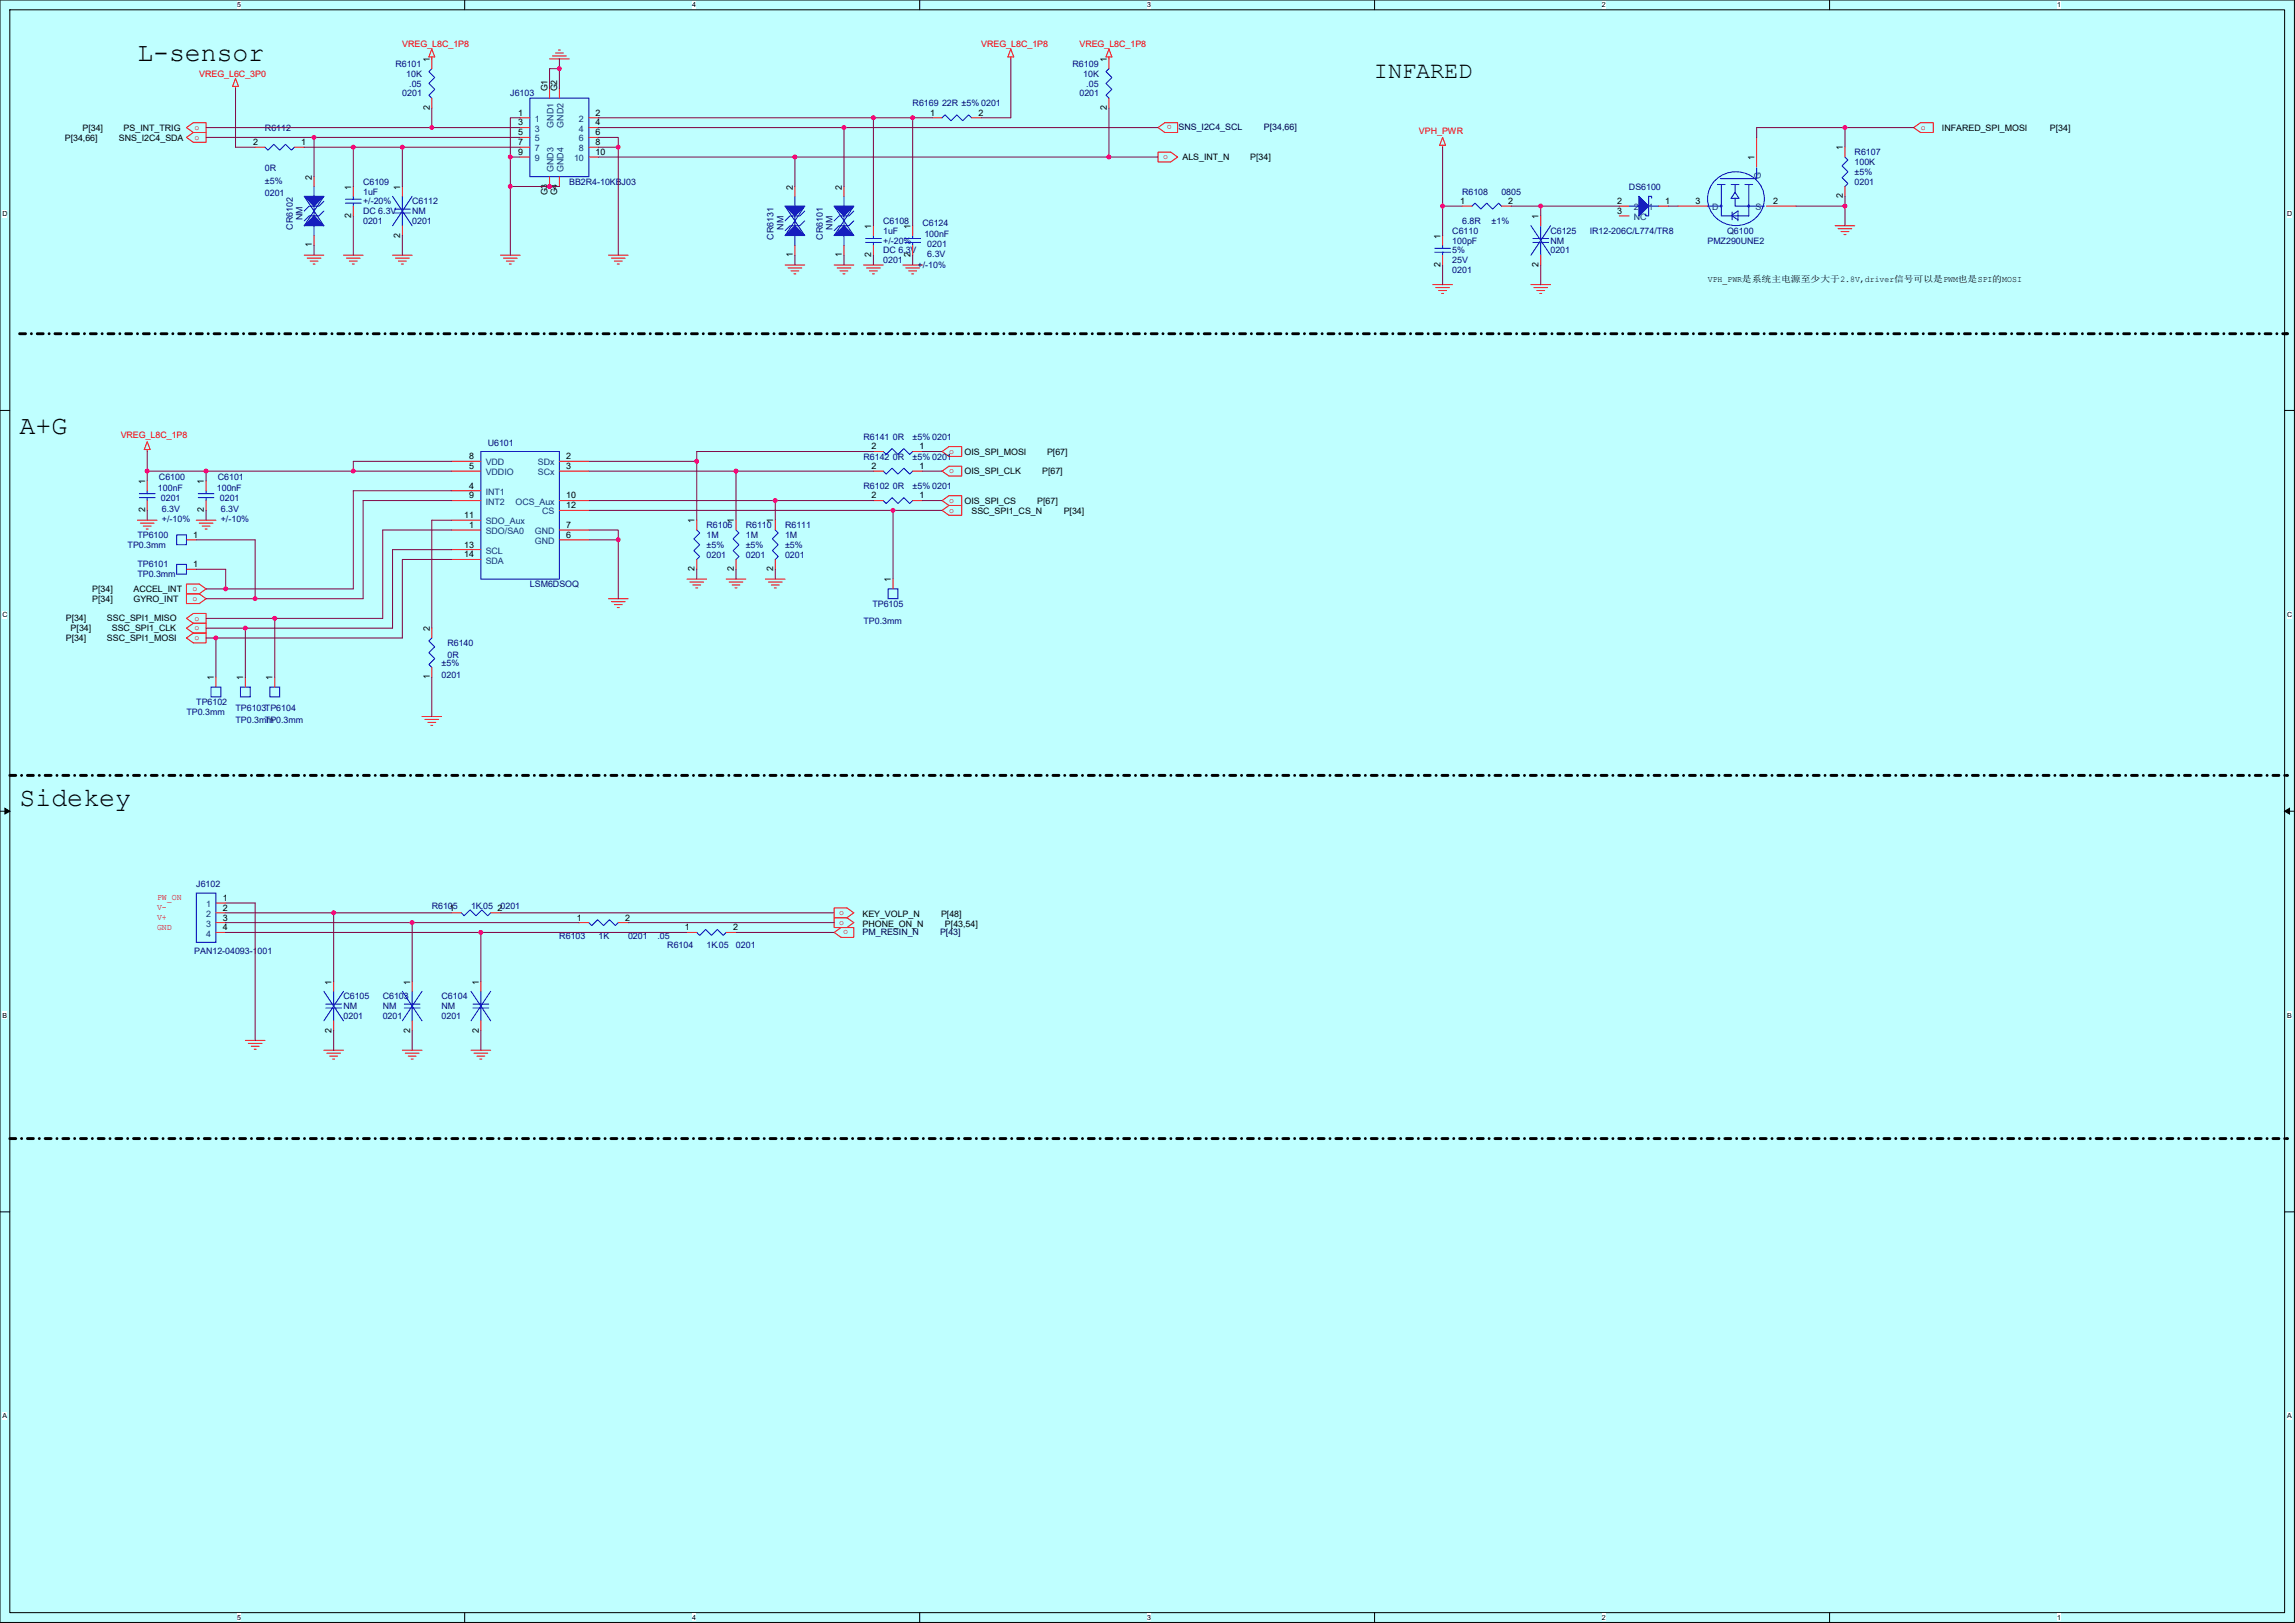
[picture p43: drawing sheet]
<svg xmlns="http://www.w3.org/2000/svg" width="297mm" height="210mm" viewBox="0 0 297 210" stroke-linecap="round" stroke-linejoin="round" font-family="sans-serif">
<defs><g id="words">
<g font-size="3.4">
<text x="17.8" y="7.8">L-sensor</text>
<text x="2.5" y="56.1">A+G</text>
<text x="2.5" y="104.4">Sidekey</text>
</g>
<text font-size="3" x="177.8" y="10.1">INFARED</text>
<g font-size="1.1" fill="#f00">
<text x="25.8" y="9.9">VREG_L6C_3P0</text>
<text x="52.1" y="6.1">VREG_L8C_1P8</text>
<text x="127" y="6.1">VREG_L8C_1P8</text>
<text x="139.7" y="6.1">VREG_L8C_1P8</text>
<text x="25.2" y="16.8">o</text>
<text x="151.7" y="16.2" transform="rotate(-180 151.7 16.2)">o</text>
<text x="183.6" y="17.3">VPH_PWR</text>
<text x="248.6" y="16.8">o</text>
<text x="25.2" y="18.1">o</text>
<text x="150.5" y="20.6">o</text>
<text x="15.6" y="56.7">VREG_L8C_1P8</text>
<text x="122.8" y="58.7">o</text>
<text x="122.8" y="61.3">o</text>
<text x="122.8" y="65.1">o</text>
<text x="122.8" y="66.3">o</text>
<text x="24.9" y="76.5">o</text>
<text x="24.9" y="77.8">o</text>
<text x="25.2" y="80.3">o</text>
<text x="25.2" y="81.6">o</text>
<text x="25.2" y="82.8">o</text>
<text x="20.3" y="116.5">PW_ON</text>
<text x="20.3" y="119">V+</text>
<text x="20.3" y="117.8">V-</text>
<text x="108.6" y="118.4">o</text>
<text x="108.6" y="119.7">o</text>
<text x="20.3" y="120.3">GND</text>
<text x="109.7" y="120.3" transform="rotate(-180 109.7 120.3)">o</text>
</g>
<g font-size="1.1" fill="#000080">
<text x="51.2" y="8.7">R6101</text>
<text x="52.6" y="9.9">10K</text>
<text x="53" y="11.2">.05</text>
<text x="138.8" y="8.7">R6109</text>
<text x="140.2" y="9.9">10K</text>
<text x="140.6" y="11.2">.05</text>
<text x="34.3" y="16.9">R6112</text>
<text x="52.1" y="12.5">0201</text>
<text x="66" y="12.5">J6103</text>
<text x="118.1" y="13.7">R6169 22R ±5% 0201</text>
<text x="139.7" y="12.5">0201</text>
<text x="34.3" y="22.1">0R</text>
<text x="34.3" y="23.8">±5%</text>
<text x="47" y="23.9">C6109</text>
<text x="73.7" y="23.9">BB2R4-10KBJ03</text>
<text x="240" y="20.1">R6107</text>
<text x="240" y="21.4">100K</text>
<text x="240" y="22.6">±5%</text>
<text x="240" y="23.9">0201</text>
<text x="34.3" y="25.4">0201</text>
<text x="37.9" y="29.7" transform="rotate(-90 37.9 29.7)">CR6102</text>
<text x="39.2" y="28.5" transform="rotate(-90 39.2 28.5)">NM</text>
<text x="47" y="25.2">1uF</text>
<text x="47" y="29">0201</text>
<text x="47" y="27.7">DC 6.3V</text>
<text x="47" y="26.4">+/-20%</text>
<text x="53.3" y="26.4">C6112</text>
<text x="53.3" y="27.7">NM</text>
<text x="53.3" y="29">0201</text>
<text x="101.4" y="29.7" transform="rotate(-90 101.4 29.7)">NM</text>
<text x="107.7" y="29.7" transform="rotate(-90 107.7 29.7)">NM</text>
<text x="114.3" y="29">C6108</text>
<text x="119.4" y="29.2">C6124</text>
<text x="189.2" y="25.2">R6108</text>
<text x="189.2" y="29">6.8R</text>
<text x="193" y="29">±1%</text>
<text x="194.3" y="25.2">0805</text>
<text x="210.8" y="24.5">DS6100</text>
<text x="100.1" y="31" transform="rotate(-90 100.1 31)">CR6131</text>
<text x="106.5" y="31" transform="rotate(-90 106.5 31)">CR6101</text>
<text x="114.3" y="30.2">1uF</text>
<text x="114.3" y="34.1">0201</text>
<text x="114.3" y="32.8">DC 6.3V</text>
<text x="114.3" y="31.5">+/-20%</text>
<text x="118.7" y="34.7">+/-10%</text>
<text x="119.6" y="30.6">100nF</text>
<text x="120" y="31.9">0201</text>
<text x="120" y="33.3">6.3V</text>
<text x="187.9" y="30.2">C6110</text>
<text x="187.9" y="31.5">100pF</text>
<text x="187.9" y="35.3">0201</text>
<text x="187.9" y="34.1">25V</text>
<text x="187.9" y="32.8">5%</text>
<text x="200.6" y="30.2">C6125</text>
<text x="200.6" y="31.5">NM</text>
<text x="200.6" y="32.8">0201</text>
<text x="205.7" y="30.2">IR12-206C/L774/TR8</text>
<text x="221" y="31.5">PMZ290UNE2</text>
<text x="223.5" y="30.2">Q6100</text>
<text x="63.1" y="57.7">U6101</text>
<text x="111.7" y="59.5">R6142 0R</text>
<text x="111.7" y="56.9">R6141 0R</text>
<text x="118.1" y="59.5">±5% 0201</text>
<text x="118.1" y="56.9">±5% 0201</text>
<text x="20.4" y="63.5">100nF</text>
<text x="20.6" y="62.1">C6100</text>
<text x="20.8" y="64.8">0201</text>
<text x="28.1" y="63.5">100nF</text>
<text x="28.2" y="62.1">C6101</text>
<text x="28.4" y="64.8">0201</text>
<text x="111.7" y="63.3">R6102 0R</text>
<text x="118.1" y="63.3">±5% 0201</text>
<text x="16.5" y="70.9">TP0.3mm</text>
<text x="17.8" y="69.6">TP6100</text>
<text x="21" y="66.2">6.3V</text>
<text x="21" y="67.6">+/-10%</text>
<text x="28.6" y="66.2">6.3V</text>
<text x="28.6" y="67.6">+/-10%</text>
<text x="91.4" y="68.3">R6106</text>
<text x="91.4" y="69.6">1M</text>
<text x="91.4" y="70.9">±5%</text>
<text x="96.5" y="68.3">R6110</text>
<text x="96.5" y="69.6">1M</text>
<text x="96.5" y="70.9">±5%</text>
<text x="101.6" y="68.3">R6111</text>
<text x="101.6" y="69.6">1M</text>
<text x="101.6" y="70.9">±5%</text>
<text x="17.8" y="73.4">TP6101</text>
<text x="17.8" y="74.7">TP0.3mm</text>
<text x="68.6" y="76">LSM6DSOQ</text>
<text x="91.4" y="72.2">0201</text>
<text x="96.5" y="72.2">0201</text>
<text x="101.6" y="72.2">0201</text>
<text x="57.9" y="83.6">R6140</text>
<text x="111.7" y="80.8">TP0.3mm</text>
<text x="112.9" y="78.5">TP6105</text>
<text x="57.1" y="86.1">±5%</text>
<text x="57.1" y="87.8">0201</text>
<text x="57.9" y="85.1">0R</text>
<text x="24.1" y="92.5">TP0.3mm</text>
<text x="25.4" y="91.2">TP6102</text>
<text x="30.5" y="92">TP6103TP6104</text>
<text x="30.5" y="93.5">TP0.3mm</text>
<text x="34.3" y="93.5">TP0.3mm</text>
<text x="25.4" y="114.8">J6102</text>
<text x="55.9" y="117.6">R6105</text>
<text x="61" y="117.6">1K.05</text>
<text x="25.1" y="123.5">PAN12-04093-1001</text>
<text x="72.4" y="121.4">R6103</text>
<text x="77.5" y="121.4">1K</text>
<text x="81.3" y="121.4">0201</text>
<text x="85.1" y="121.4">.05</text>
<text x="86.4" y="122.7">R6104</text>
<text x="91.4" y="122.7">1K.05</text>
<text x="95.2" y="122.7">0201</text>
<text x="44.4" y="129.3">C6105</text>
<text x="44.4" y="130.6">NM</text>
<text x="44.4" y="131.8">0201</text>
<text x="49.5" y="129.3">C6103</text>
<text x="49.5" y="130.6">NM</text>
<text x="49.5" y="131.8">0201</text>
<text x="57.1" y="129.3">C6104</text>
<text x="57.1" y="130.6">NM</text>
<text x="57.1" y="131.8">0201</text>
</g>
<g font-size="1.1">
<text x="55.6" y="8" transform="rotate(-90 55.6 8)">1</text>
<text x="70.8" y="11.8" transform="rotate(-90 70.8 11.8)">G1</text>
<text x="72.1" y="11.8" transform="rotate(-90 72.1 11.8)">G2</text>
<text x="143.2" y="8" transform="rotate(-90 143.2 8)">1</text>
<text x="10.7" y="16.9">P[34]</text>
<text x="16" y="16.9">PS_INT_TRIG</text>
<text x="55.6" y="14.2" transform="rotate(-90 55.6 14.2)">2</text>
<text x="67.1" y="15">1</text>
<text x="67.1" y="16.2">3</text>
<text x="67.1" y="17.5">5</text>
<text x="77.1" y="15">2</text>
<text x="77.1" y="16.2">4</text>
<text x="77.1" y="17.5">6</text>
<text x="120.4" y="15">1</text>
<text x="126.6" y="15">2</text>
<text x="143.2" y="14.2" transform="rotate(-90 143.2 14.2)">2</text>
<text x="251.3" y="16.9">INFARED_SPI_MOSI</text>
<text x="265.3" y="16.9">P[34]</text>
<text x="8.4" y="18.2">P[34,66]</text>
<text x="15.4" y="18.2">SNS_I2C4_SDA</text>
<text x="32.8" y="18.8">2</text>
<text x="39" y="18.8">1</text>
<text x="40.4" y="23.3" transform="rotate(-90 40.4 23.3)">2</text>
<text x="67.1" y="18.8">7</text>
<text x="67.1" y="20">9</text>
<text x="77.1" y="18.8">8</text>
<text x="77.1" y="20">10</text>
<text x="153" y="20.7">ALS_INT_N</text>
<text x="161.8" y="20.7">P[34]</text>
<text x="227.1" y="20.7" transform="rotate(-90 227.1 20.7)">1</text>
<text x="238.5" y="19.4" transform="rotate(-90 238.5 19.4)">1</text>
<text x="45.4" y="28.2" transform="rotate(-90 45.4 28.2)">2</text>
<text x="45.4" y="24.5" transform="rotate(-90 45.4 24.5)">1</text>
<text x="51.8" y="24.5" transform="rotate(-90 51.8 24.5)">1</text>
<text x="70.8" y="25.3" transform="rotate(-90 70.8 25.3)">G3</text>
<text x="72.1" y="25.3" transform="rotate(-90 72.1 25.3)">G4</text>
<text x="102.6" y="24.5" transform="rotate(-90 102.6 24.5)">2</text>
<text x="108.9" y="24.5" transform="rotate(-90 108.9 24.5)">2</text>
<text x="112.8" y="29.6" transform="rotate(-90 112.8 29.6)">1</text>
<text x="117.8" y="29.6" transform="rotate(-90 117.8 29.6)">1</text>
<text x="189" y="26.4">1</text>
<text x="195.2" y="26.4">2</text>
<text x="199.1" y="28.3" transform="rotate(-90 199.1 28.3)">1</text>
<text x="209.3" y="26.4">2</text>
<text x="209.3" y="27.7">3</text>
<text x="215.5" y="26.4">1</text>
<text x="219.4" y="26.4">3</text>
<text x="229.5" y="26.4">2</text>
<text x="238.5" y="25.7" transform="rotate(-90 238.5 25.7)">2</text>
<text x="40.4" y="32" transform="rotate(-90 40.4 32)">1</text>
<text x="51.8" y="30.8" transform="rotate(-90 51.8 30.8)">2</text>
<text x="102.6" y="33.3" transform="rotate(-90 102.6 33.3)">1</text>
<text x="108.9" y="33.3" transform="rotate(-90 108.9 33.3)">1</text>
<text x="112.8" y="33.3" transform="rotate(-90 112.8 33.3)">2</text>
<text x="117.8" y="33.3" transform="rotate(-90 117.8 33.3)">2</text>
<text x="186.4" y="34.6" transform="rotate(-90 186.4 34.6)">2</text>
<text x="186.4" y="30.9" transform="rotate(-90 186.4 30.9)">1</text>
<text x="199.1" y="34.6" transform="rotate(-90 199.1 34.6)">2</text>
<text x="221" y="36.5">VPH_PWR是系统主电源至少大于2.8V,driver信号可以是PWM也是SPI的MOSI</text>
<text x="60.7" y="59.4">8</text>
<text x="73.3" y="59.4">2</text>
<text x="112.8" y="58.1">2</text>
<text x="119" y="58.1">1</text>
<text x="124.8" y="58.8">OIS_SPI_MOSI</text>
<text x="135.5" y="58.8">P[67]</text>
<text x="18.8" y="62.6" transform="rotate(-90 18.8 62.6)">1</text>
<text x="26.4" y="62.6" transform="rotate(-90 26.4 62.6)">1</text>
<text x="60.7" y="63.2">4</text>
<text x="60.7" y="60.7">5</text>
<text x="60.7" y="64.5">9</text>
<text x="73.3" y="60.7">3</text>
<text x="73.3" y="64.5">10</text>
<text x="73.3" y="65.8">12</text>
<text x="112.8" y="60.7">2</text>
<text x="112.8" y="64.5">2</text>
<text x="119" y="60.7">1</text>
<text x="119" y="64.5">1</text>
<text x="124.8" y="61.4">OIS_SPI_CLK</text>
<text x="124.8" y="65.2">OIS_SPI_CS</text>
<text x="134.2" y="65.2">P[67]</text>
<text x="134.9" y="61.4">P[67]</text>
<text x="18.8" y="66.3" transform="rotate(-90 18.8 66.3)">2</text>
<text x="25" y="69.6">1</text>
<text x="26.4" y="66.3" transform="rotate(-90 26.4 66.3)">2</text>
<text x="60.1" y="67">11</text>
<text x="60.1" y="70.8">13</text>
<text x="60.7" y="68.3">1</text>
<text x="73.3" y="69.6">6</text>
<text x="73.3" y="68.3">7</text>
<text x="89.9" y="67.7" transform="rotate(-90 89.9 67.7)">1</text>
<text x="95" y="67.7" transform="rotate(-90 95 67.7)">1</text>
<text x="100.1" y="67.7" transform="rotate(-90 100.1 67.7)">1</text>
<text x="125.7" y="66.4">SSC_SPI1_CS_N</text>
<text x="137.7" y="66.4">P[34]</text>
<text x="11.9" y="76.6">P[34]</text>
<text x="11.9" y="77.9">P[34]</text>
<text x="17.3" y="76.6">ACCEL_INT</text>
<text x="17.3" y="77.9">GYRO_INT</text>
<text x="25" y="73.4">1</text>
<text x="60.1" y="72.1">14</text>
<text x="89.9" y="73.9" transform="rotate(-90 89.9 73.9)">2</text>
<text x="95" y="73.9" transform="rotate(-90 95 73.9)">2</text>
<text x="100.1" y="73.9" transform="rotate(-90 100.1 73.9)">2</text>
<text x="115.3" y="75.3" transform="rotate(-90 115.3 75.3)">1</text>
<text x="8.5" y="80.4">P[34]</text>
<text x="8.5" y="83">P[34]</text>
<text x="9.1" y="81.7">P[34]</text>
<text x="13.8" y="80.4">SSC_SPI1_MISO</text>
<text x="13.8" y="83">SSC_SPI1_MOSI</text>
<text x="14.5" y="81.7">SSC_SPI1_CLK</text>
<text x="55.6" y="81.7" transform="rotate(-90 55.6 81.7)">2</text>
<text x="27.7" y="88" transform="rotate(-90 27.7 88)">1</text>
<text x="31.5" y="88" transform="rotate(-90 31.5 88)">1</text>
<text x="35.3" y="88" transform="rotate(-90 35.3 88)">1</text>
<text x="55.6" y="87.9" transform="rotate(-90 55.6 87.9)">1</text>
<text x="28.8" y="117.8">2</text>
<text x="28.8" y="119.1">3</text>
<text x="28.8" y="116.6">1</text>
<text x="58.2" y="117.8">1</text>
<text x="64.4" y="117.8">20201</text>
<text x="74.7" y="119.1">1</text>
<text x="80.9" y="119.1">2</text>
<text x="111.6" y="118.6">KEY_VOLP_N</text>
<text x="111.6" y="119.9">PHONE_ON_N</text>
<text x="121.8" y="118.6">P[48]</text>
<text x="122.3" y="119.9">P[43,54]</text>
<text x="28.8" y="120.4">4</text>
<text x="88.6" y="120.4">1</text>
<text x="94.9" y="120.4">2</text>
<text x="42.9" y="127.4" transform="rotate(-90 42.9 127.4)">1</text>
<text x="53.1" y="127.4" transform="rotate(-90 53.1 127.4)">1</text>
<text x="62" y="127.4" transform="rotate(-90 62 127.4)">1</text>
<text x="42.9" y="133.6" transform="rotate(-90 42.9 133.6)">2</text>
<text x="53.1" y="133.6" transform="rotate(-90 53.1 133.6)">2</text>
<text x="62" y="133.6" transform="rotate(-90 62 133.6)">2</text>
</g>
<g font-size="1.1" fill="#004080">
<text x="69.2" y="15.8">1</text>
<text x="69.2" y="17">3</text>
<text x="71.6" y="16.5" transform="rotate(-90 71.6 16.5)">GND1</text>
<text x="72.9" y="16.5" transform="rotate(-90 72.9 16.5)">GND2</text>
<text x="74.9" y="15.8">2</text>
<text x="74.9" y="17">4</text>
<text x="69.2" y="18.3">5</text>
<text x="69.2" y="19.6">7</text>
<text x="69.2" y="20.8">9</text>
<text x="71.6" y="22.2" transform="rotate(-90 71.6 22.2)">GND3</text>
<text x="72.9" y="22.2" transform="rotate(-90 72.9 22.2)">GND4</text>
<text x="74.3" y="20.8">10</text>
<text x="74.9" y="18.3">6</text>
<text x="74.9" y="19.6">8</text>
<text x="227.9" y="23.1" transform="rotate(-90 227.9 23.1)">G</text>
<text x="211.4" y="27.2">2</text>
<text x="211.4" y="28.5">NC</text>
<text x="213.3" y="27.2">1</text>
<text x="221.6" y="27.2">D</text>
<text x="227.2" y="27.2">S</text>
<text x="62.9" y="64">INT1</text>
<text x="62.9" y="61.5">VDDIO</text>
<text x="62.9" y="60.2">VDD</text>
<text x="62.9" y="65.3">INT2</text>
<text x="66.7" y="65.3">OCS_Aux</text>
<text x="69.6" y="60.2">SDx</text>
<text x="69.6" y="61.5">SCx</text>
<text x="62.9" y="69.1">SDO/SA0</text>
<text x="62.9" y="67.8">SDO_Aux</text>
<text x="62.9" y="71.6">SCL</text>
<text x="69.2" y="70.4">GND</text>
<text x="69.2" y="69.1">GND</text>
<text x="70.2" y="66.6">CS</text>
<text x="62.9" y="72.9">SDA</text>
<text x="26.7" y="118.6">2</text>
<text x="26.7" y="119.9">3</text>
<text x="26.7" y="117.4">1</text>
<text x="26.7" y="121.2">4</text>
</g>
<g font-size="1.1" fill="#000040">
<text x="152.5" y="16.8">SNS_I2C4_SCL</text>
<text x="163.6" y="16.8">P[34,66]</text>
<text x="111.6" y="120.9">PM_RESIN_N</text>
<text x="121.7" y="120.9">P[43]</text>
</g>
<g font-size=".9">
<text x="30.7" y=".9">5</text>
<text x="89.6" y=".9">4</text>
<text x="148.4" y=".9">3</text>
<text x="207.3" y=".9">2</text>
<text x="266.2" y=".9">1</text>
<text x=".3" y="28">D</text>
<text x="296" y="28">D</text>
<text x=".3" y="79.8">C</text>
<text x="296" y="79.8">C</text>
<text x=".3" y="131.7">B</text>
<text x="296" y="131.7">B</text>
<text x=".3" y="183.5">A</text>
<text x="296" y="183.5">A</text>
<text x="30.7" y="209.6">5</text>
<text x="89.6" y="209.6">4</text>
<text x="148.4" y="209.6">3</text>
<text x="207.3" y="209.6">2</text>
<text x="266.2" y="209.6">1</text>
</g>
</g></defs>
<path d="M0 0h297v210h-297z" fill="#bfffff"/>
<path d="M0 0h296.9v209.9h-296.9zM1.3 1.3h294.4v207.4h-294.4z" fill="none" stroke="#000" stroke-width=".13"/>
<g fill="#fff">
<path d="M30.7 .1h.5v1h-.5z"/>
<path d="M30.7 208.8h.5v1h-.5z"/>
</g>
<path d="M60.1 0v1.3M60.1 208.7v1.2" fill="none" stroke="#000" stroke-width=".13"/>
<g fill="#fff">
<path d="M89.6 .1h.4v1h-.4z"/>
<path d="M89.6 208.8h.4v1h-.4z"/>
</g>
<path d="M119 0v1.3M119 208.7v1.2" fill="none" stroke="#000" stroke-width=".13"/>
<g fill="#fff">
<path d="M148.4 .1h.5v1h-.5z"/>
<path d="M148.4 208.8h.5v1h-.5z"/>
</g>
<path d="M177.9 0v1.3M177.9 208.7v1.2" fill="none" stroke="#000" stroke-width=".13"/>
<g fill="#fff">
<path d="M207.3 .1h.5v1h-.5z"/>
<path d="M207.3 208.8h.5v1h-.5z"/>
</g>
<path d="M236.8 0v1.3M236.8 208.7v1.2" fill="none" stroke="#000" stroke-width=".13"/>
<g fill="#fff">
<path d="M266.2 .1h.5v1h-.5z"/>
<path d="M266.2 208.8h.5v1h-.5z"/>
<path d="M.3 27.2h.7v1h-.7z"/>
<path d="M296 27.2h.6v1h-.6z"/>
<path d="M.3 79h.7v1h-.7z"/>
<path d="M296 79h.6v1h-.6z"/>
</g>
<path d="M0 53.1h1.3M295.7 53.1h1.2" fill="none" stroke="#000" stroke-width=".13"/>
<g fill="#fff">
<path d="M.3 130.9h.6v1h-.6z"/>
<path d="M296 130.9h.6v1h-.6z"/>
</g>
<path d="M0 105h1.3M295.7 105h1.2" fill="none" stroke="#000" stroke-width=".13"/>
<path d="M.6 104.6l.7 .4-.7 .3zM295.7 105l.6-.4v.7z" fill="#000" stroke="#000" stroke-width=".13"/>
<g fill="#fff">
<path d="M.3 182.7h.6v1h-.6z"/>
<path d="M296 182.7h.6v1h-.6z"/>
</g>
<path d="M0 156.8h1.3M295.7 156.8h1.2" fill="none" stroke="#000" stroke-width=".13"/>
<path d="M2.5 43.2h293.4M1.3 100.3h294.6M1.3 147.3h294.6" fill="none" stroke="#000" stroke-width=".38" stroke-dasharray=".8 .8 0 .8"/>
<g fill="#000" stroke-dasharray=".8 .8 0 .8">
<circle cx="295.9" cy="43.2" r=".19"/>
<circle cx="295.9" cy="100.3" r=".19"/>
<circle cx="295.9" cy="147.3" r=".19"/>
</g>
<g fill="none" stroke="#f00" stroke-width=".13">
<path d="M24.1 17.8l.9-.7h1.7v1.3h-1.7zM24.1 16.5l.9-.6h1.7v1.2h-1.7zM30.5 10.2l.4 1h-.8zM30.5 11.2v.2M33 19h1.3M38.1 19h1.3M55.9 7.4v1.5M55.9 6.3l.4 1.1h-.8zM55.9 12.7v1.3M67.3 15.2h1.3M67.3 16.5h1.3M67.3 17.8h1.3"/>
<path d="M67.3 19h1.3M71.1 7.6h2.6M71.1 11.4v1.3M71.5 7.2h1.8M71.9 6.9h1M72.3 6.5h.2M72.4 11.4v1.3M76.2 15.2h1.3M76.2 16.5h1.3M76.2 17.8h1.3M76.2 19h1.3M120.7 15.2h1.2"/>
<path d="M125.7 15.2h1.3M130.8 7.4v.2M130.8 6.3l.4 1.1h-.8zM143.5 7.4v1.5M143.5 6.3l.4 1.1h-.8zM143.5 12.7v1.3M149.9 16.5l.8-.6h1.7v1.2h-1.7zM149.9 19.7h1.6l.9 .6-.9 .7h-1.6zM186.7 17.8l.4 1h-.8zM186.7 18.8v.2M227.3 17.8v3.8M238.8 19v1.3"/>
<path d="M247.6 16.5l.9-.6h1.7v1.2h-1.7zM39.4 33h2.5M39.8 33.4h1.7M40.1 33.8h1M40.5 34.2h.3M40.6 30.5v1.2M40.6 22.9v1.2M44.4 33h2.6M44.8 33.4h1.8M45.2 33.8h1M45.6 34.2h.2M45.7 24.1v1.3"/>
<path d="M45.7 26.7v1.2M50.8 33h2.5M51.2 33.4h1.8M51.6 33.8h1M51.9 34.2h.3M52.1 24.1v1.3M52.1 29.2v1.3M64.8 33h2.5M65.2 33.4h1.7M65.5 33.8h1M65.9 34.2h.3M67.3 20.3h1.3"/>
<path d="M71.1 22.9v1.2M72.4 22.9v1.2M76.2 20.3h1.3M78.7 33h2.6M79.1 33.4h1.8M79.5 33.8h1M79.9 34.2h.2M101.6 34.3h2.5M102 34.7h1.8M102.4 35.1h1M102.7 35.4h.3M102.9 31.7v1.3"/>
<path d="M102.9 24.1v1.3M107.9 34.3h2.6M108.3 34.7h1.8M108.7 35.1h1M109.1 35.4h.2M109.2 31.8v1.2M109.2 24.1v1.3M111.8 34.3h2.5M112.1 34.7h1.8M112.5 35.1h1M112.9 35.4h.3M113 29.2v1.3"/>
<path d="M113 31.7v1.3M116.8 34.3h2.6M117.2 34.7h1.8M117.6 35.1h1M118 35.4h.2M118.1 29.2v1.3M118.1 31.8v1.2M185.4 36.8h2.6M185.8 37.2h1.8M186.2 37.6h1M186.6 38h.2M186.7 30.5v1.2"/>
<path d="M186.7 33v1.3M189.2 26.7h1.3M194.3 26.7h1.3M198.1 36.8h2.6M198.5 37.2h1.8M198.9 37.6h1M199.3 38h.2M199.4 27.9v1.3M199.4 33v1.3M209.6 26.7h1.2M209.6 27.9h1.2M214.6 26.7h1.3"/>
<path d="M217.2 26.7h3.8M228.6 26.7h3.8M237.5 29.2h2.5M237.9 29.6h1.7M238.3 30h1M238.6 30.4h.3M238.8 24.1v1.3M19 58.2v.2M19.1 57.1l.3 1.1h-.7zM58.4 59.7h3.8M72.4 59.7h3.8M113 58.4h1.3"/>
<path d="M118.1 58.4h1.3M121.9 58.4l.9-.6h1.7v1.3h-1.7zM17.8 67.3h2.5M18.2 67.7h1.7M18.5 68.1h1.1M18.9 68.5h.3M19.1 62.2v1.3M19.1 64.8v1.2M24.1 75.6h1.7l.9 .6-.9 .6h-1.7zM24.1 76.8h1.7l.9 .7-.9 .6h-1.7zM24.1 69.9h1.3M24.1 73.7h1.3"/>
<path d="M25.4 67.3h2.5M25.8 67.7h1.8M26.2 68.1h1M26.5 68.5h.3M26.7 62.2v1.3M26.7 64.8v1.2M58.4 68.6h3.8M58.4 63.5h3.8M58.4 61h3.8M58.4 64.8h3.8M58.4 67.3h3.8M58.4 71.1h3.8"/>
<path d="M58.4 72.4h3.8M72.4 61h3.8M72.4 69.9h3.8M72.4 68.6h3.8M72.4 64.8h3.8M72.4 66h3.8M78.7 77.5h2.6M79.1 77.9h1.8M79.5 78.2h1M79.9 78.6h.2M88.9 74.9h2.5M89.3 75.3h1.8"/>
<path d="M89.7 75.7h1M90 76.1h.3M90.2 67.3v1.3M90.2 72.4v1.3M94 74.9h2.5M94.4 75.3h1.7M94.7 75.7h1.1M95.1 76.1h.3M95.3 67.3v1.3M95.3 72.4v1.3M99.1 74.9h2.5M99.4 75.3h1.8"/>
<path d="M99.8 75.7h1M100.2 76.1h.3M100.3 67.3v1.3M100.3 72.4v1.3M113 61h1.3M113 64.8h1.3M115.6 74.9v1.3M118.1 61h1.3M118.1 64.8h1.3M121.9 61l.9-.7h1.7v1.3h-1.7zM121.9 64.8l.9-.7h1.7v1.3h-1.7zM121.9 66l.9-.6h1.7v1.3h-1.7z"/>
<path d="M24.1 80l.9-.6h1.7v1.2h-1.7zM24.1 82.5l.9-.6h1.7v1.3h-1.7zM25 80.6h1.7v1.3h-1.7M25 80.6l-.9 .7 .9 .6M27.9 87.6v1.3M31.8 87.6v1.3M35.6 87.6v1.3M54.6 92.7h2.5M55 93.1h1.8M55.4 93.5h1M55.8 93.9h.2M55.9 86.4v1.2"/>
<path d="M55.9 81.3v1.3M27.9 118.1h1.3M27.9 119.4h1.3M27.9 116.8h1.3M58.4 118.1h1.3M63.5 118.1h1.3M74.9 119.4h1.3M80 119.4h1.3M107.9 117.5h1.7l.9 .6-.9 .6h-1.7zM107.9 118.7h1.7l.9 .7-.9 .6h-1.7zM27.9 120.7h1.3M31.7 134.6h2.6"/>
<path d="M32.1 135h1.8M32.5 135.4h1M32.9 135.8h.2M41.9 135.9h2.5M42.3 136.3h1.8M42.7 136.7h1M43.1 137h.2M43.2 127v1.3M43.2 132.1v1.3M52.1 135.9h2.5M52.5 136.3h1.7M52.8 136.7h1"/>
<path d="M53.2 137h.3M53.3 127v1.3M53.3 132.1v1.3M61 135.9h2.5M61.3 136.3h1.8M61.7 136.7h1M62.1 137h.3M62.2 127v1.3M62.2 132.1v1.3M88.9 120.6h1.3M94 120.6h1.2M107.9 120.6l.9-.6h1.7v1.3h-1.7z"/>
</g>
<g fill="none" stroke="#00f" stroke-width=".13">
<path d="M34.3 19l.4 .4 .7-.7 .8 .7 .8-.7 .7 .7 .4-.4M55.9 8.9l-.4 .4 .8 .7-.8 .8 .8 .8-.8 .7 .4 .4M68.6 12.7h7.6v10.2h-7.6zM121.9 15.2l.4-.3 .8 .7 .7-.7 .8 .7 .7-.7 .4 .3M143.5 8.9l-.4 .4 .8 .7-.8 .8 .8 .8-.8 .7 .4 .4M39.4 25.4l2.5 3.8M40.6 29.2v1.3M40.6 26.7v1.2M40.6 24.1v1.3M41.9 27.3l-.6 .6h-1.3l-.6 .7M41.9 25.4l-2.5 3.8M41.9 26l-.6 .7h-1.3l-.6 .6"/>
<path d="M44.7 25.8h2M44.7 26.3h2M45.7 25.4v.4M45.7 26.3v.4M50.8 25.4l2.5 3.8M51.1 27.1h2M51.1 27.6h2M52.1 25.4v1.7M52.1 27.6v1.6M53.3 25.4l-2.5 3.8M101.6 26.7l2.5 3.8M102.9 30.5v1.2"/>
<path d="M102.9 27.9v1.3M102.9 25.4v1.3M104.1 28.6l-.6 .6h-1.3l-.6 .6M104.1 26.7l-2.5 3.8M104.1 27.3l-.6 .6h-1.3l-.6 .7M108 26.7l2.5 3.8M109.2 30.5v1.3M109.2 27.9v1.3M109.2 25.4v1.3M110.5 28.6l-.6 .6h-1.3l-.6 .6M110.5 26.7l-2.5 3.8M110.5 27.3l-.6 .6h-1.3l-.6 .7"/>
<path d="M112 30.9h2M112 31.4h2M113 30.5v.4M113 31.4v.3M117.1 30.9h2M117.1 31.4h2M118.1 30.5v.4M118.1 31.4v.4M185.7 32.1h2M185.7 32.6h2M186.7 31.7v.4M186.7 32.6v.4"/>
<path d="M190.5 26.7l.4-.4 .7 .8 .8-.8 .8 .8 .7-.8 .4 .4M198.1 29.2l2.6 3.8M198.4 30.9h2M198.4 31.4h2M199.4 29.2v1.7M199.4 31.4v1.6M200.7 29.2l-2.6 3.8M210.8 26.7h1.3M213.4 26.7h1.2M213.7 25.7v-.3h-.3v2.5h-.4v-.2M221 26.7h1.8M222.1 23.2a3.7 3.7 0 0 1 3.9-.7 3.7 3.7 0 0 1 2.3 3.2 3.7 3.7 0 0 1-3.6 3.5 3.7 3.7 0 0 1-3.7-3.5 3.4 3.4 0 0 1 1.1-2.5z"/>
<path d="M222.3 23.9h1M224 23.9h1M224.2 27.8l.7-.5v1.3M224.2 27.9l.7 .5M224.2 27.4v1M224.5 24.9l.5 .8h-1zM224.5 23.9v1M224.5 25.7v1h3.8M225.8 23.9h1M226.3 23.9v4h-3.5v-4M227.3 22.2v.8M227.3 22.9v.2h-4.7"/>
<path d="M227.3 21.7v.7M238.8 20.3l.3 .4-.7 .8 .7 .7-.7 .8 .7 .7-.3 .4M62.2 58.4h10.2v16.5h-10.2zM114.3 58.4l.4 .4 .7-.8 .8 .8 .8-.8 .7 .8 .4-.4M18 63.9h2.1M18 64.4h2.1M19.1 63.5v.4M19.1 64.4v.4M22.9 69.2h1.2v1.3h-1.2zM22.9 73h1.2v1.3h-1.2zM25.7 63.9h2M25.7 64.4h2"/>
<path d="M26.7 63.5v.4M26.7 64.4v.4M90.2 68.6l.4 .4-.8 .7 .8 .8-.8 .7 .8 .8-.4 .4M95.3 68.6l.3 .4-.7 .7 .7 .8-.7 .7 .7 .8-.3 .4M100.3 68.6l.4 .4-.8 .7 .8 .8-.8 .7 .8 .8-.4 .4M114.3 61l.4 .3 .7-.7 .8 .7 .8-.7 .7 .7 .4-.3M114.3 64.8l.4 .4 .7-.8 .8 .8 .8-.8 .7 .8 .4-.4M114.9 76.2h1.3v1.3h-1.3zM27.3 88.9h1.3v1.3h-1.3zM31.1 88.9h1.3v1.3h-1.3zM34.9 88.9h1.3v1.3h-1.3zM55.9 82.6l-.4 .3 .8 .8-.8 .8 .8 .7-.8 .8 .4 .4"/>
<path d="M25.4 115.6h2.5v6.3h-2.5zM59.7 118.1l.4 .4 .7-.8 .8 .8 .8-.8 .7 .8 .4-.4M76.2 119.4l.4 .4 .7-.8 .8 .8 .8-.8 .7 .8 .4-.4M41.9 128.3l2.6 3.8M42.2 129.9h2M42.2 130.4h2M43.2 128.3v1.6M43.2 130.4v1.7M44.4 128.3l-2.5 3.8M52.1 128.3l2.5 3.8M52.3 129.9h2.1M52.3 130.4h2.1"/>
<path d="M53.3 128.3v1.6M53.3 130.4v1.7M54.6 128.3l-2.5 3.8M61 128.3l2.5 3.8M61.2 129.9h2M61.2 130.4h2M62.2 128.3v1.6M62.2 130.4v1.7M63.5 128.3l-2.5 3.8M90.2 120.6l.4 .4 .7-.7 .8 .7 .7-.7 .8 .7 .4-.4"/>
</g>
<g fill="#00f" stroke="#00f" stroke-width=".13">
<path d="M40.6 27.9l1.3 1.3h-2.5z"/>
<path d="M39.4 25.4h2.5l-1.3 1.3z"/>
<path d="M102.9 29.2l1.2 1.3h-2.5z"/>
<path d="M101.6 26.7h2.5l-1.2 1.2z"/>
<path d="M212.1 25.4l1.3 1.3-1.3 1.2z"/>
<path d="M109.2 29.2l1.3 1.3h-2.5z"/>
<path d="M108 26.7h2.5l-1.3 1.2z"/>
<circle cx="222.7" cy="26.7" r=".12"/>
<circle cx="226.3" cy="26.7" r=".12"/>
</g>
<g fill="none" stroke="#800040" stroke-width=".13">
<path d="M26.7 16.5h29.2M26.7 17.8h13.9M30.5 11.4v7.7h2.5M39.4 19.1h6.3M40.6 17.8h26.7M40.6 17.8v5.1M45.7 19v5.1M45.7 19.1h6.4M55.9 16.5h11.4M55.9 14v2.5M67.3 15.2h-1.3v5.1M67.3 19h-15.2v5.1"/>
<path d="M72.4 8.9h-1.3v2.5M72.4 7.6v3.8M77.5 15.2h35.5M77.5 16.5h31.7v7.6M77.5 17.8h2.5v1.2M77.5 19.1h2.5v13.9M109.2 16.5h40.7M113 15.2v14M113 15.2h5.1M118.1 15.2h2.6M118.1 15.2v14M130.8 7.6v7.6h-3.8"/>
<path d="M143.5 14v6.3M186.7 19.1v7.6M238.8 16.5h8.9M238.8 16.5h-11.5v1.3M238.8 16.5v2.6M40.6 31.8v1.2M45.7 27.9v5.1M52.1 30.5v2.5M66 20.3v3.8M66 20.3h1.3M66 24.1v8.9M66 24.1h6.4"/>
<path d="M77.5 20.3h25.4M102.9 33v1.3M109.2 33v1.3M113 33v1.3M118.1 33v1.3M143.5 20.3h6.4M143.5 20.3h-40.6v3.8M186.7 26.7h2.5M186.7 26.7v3.8M186.7 34.3v2.5M195.6 26.7h3.8M199.4 26.7h10.2"/>
<path d="M199.4 34.3v2.5M199.4 26.7v1.2M215.9 26.7h1.3M232.4 26.7h6.4M238.8 25.4v1.3M238.8 26.7v2.5M19.1 58.4v2.6M58.4 59.7h-12.7v1.3M76.2 59.7h14M90.2 59.7v7.6M113 58.4h-22.8v1.3M119.4 58.4h2.5"/>
<path d="M19.1 61h7.6M19.1 61v1.2M19.1 66v1.3M25.4 69.9h7.6v7.6M25.4 73.7h3.8v2.5M26.7 61v1.2M26.7 66v1.3M26.7 77.5h6.3M26.7 61h19M26.7 76.2h2.5M45.7 61h12.7M58.4 67.3h-2.5v14"/>
<path d="M58.4 72.4h-6.3v10.2h-24.2M58.4 63.5h-12.7v12.7h-16.5M58.4 64.8h-11.4v12.7h-14M58.4 68.6h-8.9v11.4h-13.9M58.4 71.1h-7.6v10.2h-19M76.2 61h19.1M76.2 64.8h24.1M76.2 68.6h3.8v1.3M76.2 69.9h3.8v7.6M76.2 66h39.4v8.9M90.2 73.7v1.2M95.3 73.7v1.2"/>
<path d="M100.3 73.7v1.2M100.3 64.8v2.5M100.3 64.8h12.7M113 61h-17.7v6.3M115.6 66h6.3M119.4 61h2.5M119.4 64.8h2.5M26.7 81.3h5.1M26.7 82.6h1.2M26.7 80h8.9M27.9 82.6v5M31.8 81.3v6.3"/>
<path d="M35.6 80v7.6M55.9 87.6v5.1M29.2 118.1h14M29.2 116.8h3.8v17.8M29.2 119.4h24.1M58.4 118.1h-15.2v8.9M64.8 118.1h43.2M74.9 119.4h-21.6v7.6M81.3 119.4h26.7M29.2 120.7h33M43.2 133.4v2.5M53.3 133.4v2.5"/>
<path d="M62.2 133.4v2.5M88.9 120.7h-26.7v6.3M95.3 120.7h12.7"/>
</g>
<g fill="#f0f" stroke="#f0f" stroke-width=".13">
<circle cx="19" cy="60.9" r=".24"/>
<circle cx="45.7" cy="60.9" r=".24"/>
<circle cx="26.7" cy="60.9" r=".24"/>
<circle cx="29.2" cy="76.2" r=".24"/>
<circle cx="33" cy="77.5" r=".24"/>
<circle cx="35.5" cy="80" r=".24"/>
<circle cx="31.7" cy="81.3" r=".24"/>
<circle cx="27.9" cy="82.5" r=".24"/>
<circle cx="238.8" cy="16.5" r=".24"/>
<circle cx="186.7" cy="26.7" r=".24"/>
<circle cx="238.8" cy="26.7" r=".24"/>
<circle cx="40.6" cy="17.8" r=".24"/>
<circle cx="118.1" cy="15.2" r=".24"/>
<circle cx="55.9" cy="16.5" r=".24"/>
<circle cx="71.1" cy="24.1" r=".24"/>
<circle cx="113" cy="15.2" r=".24"/>
<circle cx="72.4" cy="8.9" r=".24"/>
<circle cx="100.3" cy="64.8" r=".24"/>
<circle cx="90.2" cy="59.7" r=".24"/>
<circle cx="95.2" cy="60.9" r=".24"/>
<circle cx="102.9" cy="20.3" r=".24"/>
<circle cx="143.5" cy="20.3" r=".24"/>
<circle cx="109.2" cy="16.5" r=".24"/>
<circle cx="45.7" cy="19" r=".24"/>
<circle cx="52.1" cy="19" r=".24"/>
<circle cx="80" cy="19" r=".24"/>
<circle cx="66" cy="20.3" r=".24"/>
<circle cx="66" cy="24.1" r=".24"/>
<circle cx="43.2" cy="118.1" r=".24"/>
<circle cx="199.4" cy="26.7" r=".24"/>
<circle cx="53.3" cy="119.4" r=".24"/>
<circle cx="62.2" cy="120.6" r=".24"/>
<circle cx="115.6" cy="66" r=".24"/>
<circle cx="80" cy="69.8" r=".24"/>
</g>
<use href="#words"/>
</svg>
